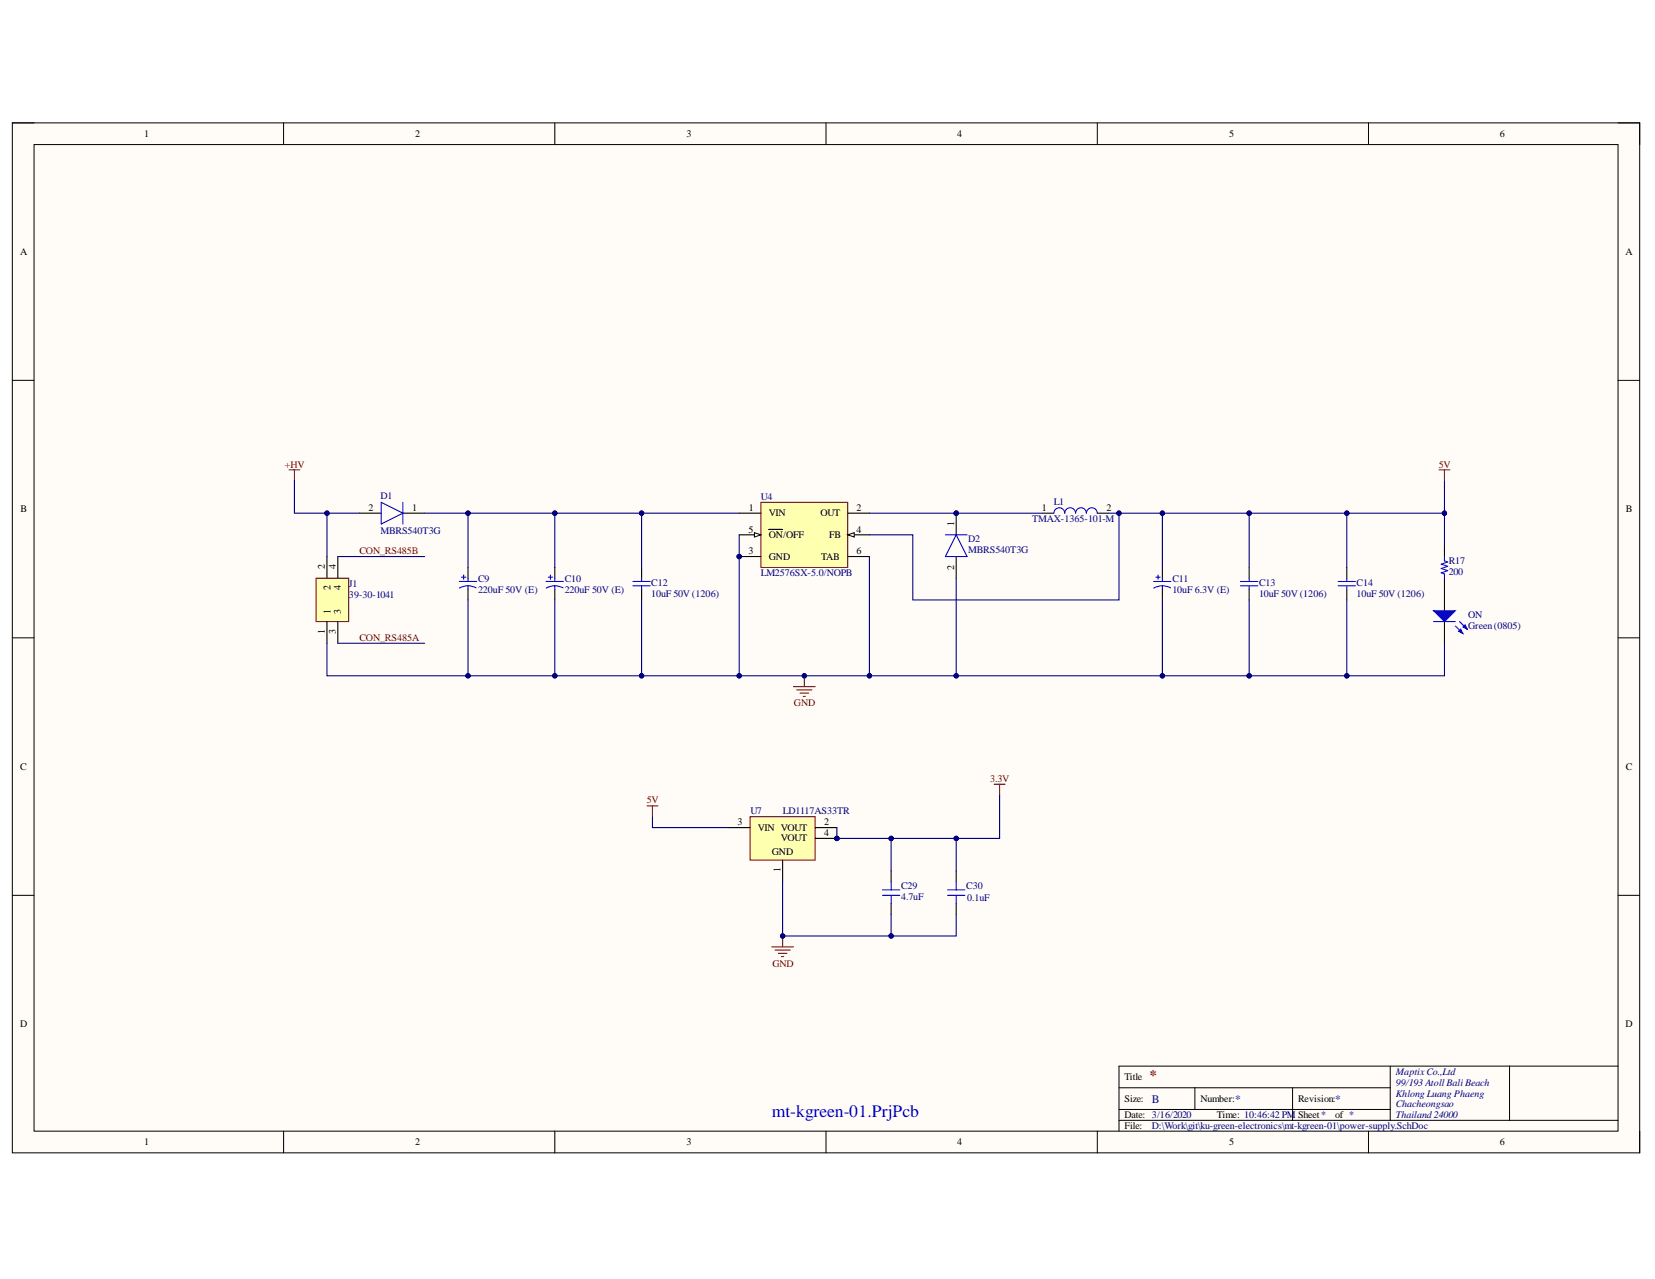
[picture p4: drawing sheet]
<svg xmlns="http://www.w3.org/2000/svg" width="279mm" height="216mm" viewBox="0 0 279 216" stroke-linecap="round" stroke-linejoin="round" font-family="sans-serif">
<defs><g id="words">
<text font-size="3" fill="#00f" x="130.3" y="188.5">mt-kgreen-01.PrjPcb</text>
<text font-size="2.4" fill="#800000" x="194" y="182.3">*</text>
<g font-size="1.9" fill="#000080">
<text x="194.5" y="186.1">B</text>
<text x="208.5" y="186.1">*</text>
<text x="225.4" y="186.1">*</text>
</g>
<g font-size="1.7">
<text x="24.3" y="23.1">1</text>
<text x="70.1" y="23.1">2</text>
<text x="115.9" y="23.1">3</text>
<text x="161.6" y="23.1">4</text>
<text x="207.5" y="23.1">5</text>
<text x="253.2" y="23.1">6</text>
<text x="3.4" y="43">A</text>
<text x="274.4" y="43">A</text>
<text x="3.5" y="86.5">B</text>
<text x="62.2" y="86.2">2</text>
<text x="69.6" y="86.2">1</text>
<text x="126.3" y="89.9">5</text>
<text x="126.4" y="86.2">1</text>
<text x="129.8" y="87.1">VIN</text>
<text x="138.5" y="87.1">OUT</text>
<text x="144.6" y="89.9">4</text>
<text x="144.6" y="86.2">2</text>
<text x="161.1" y="88.8" transform="rotate(-90 161.1 88.8)">1</text>
<text x="175.9" y="86.2">1</text>
<text x="186.8" y="86.2">2</text>
<text x="274.5" y="86.5">B</text>
<text x="126.3" y="93.6">3</text>
<text x="129.8" y="90.8">ON/OFF</text>
<text x="129.8" y="94.5">GND</text>
<text x="138.6" y="94.5">TAB</text>
<text x="140" y="90.8">FB</text>
<text x="144.6" y="93.6">6</text>
<text x="54.8" y="96.1" transform="rotate(-90 54.8 96.1)">2</text>
<text x="55.8" y="99.6" transform="rotate(-90 55.8 99.6)">2</text>
<text x="56.7" y="96.1" transform="rotate(-90 56.7 96.1)">4</text>
<text x="57.6" y="99.6" transform="rotate(-90 57.6 99.6)">4</text>
<text x="161.1" y="96.2" transform="rotate(-90 161.1 96.2)">2</text>
<text x="54.8" y="107" transform="rotate(-90 54.8 107)">1</text>
<text x="55.8" y="103.6" transform="rotate(-90 55.8 103.6)">1</text>
<text x="56.7" y="107.1" transform="rotate(-90 56.7 107.1)">3</text>
<text x="57.6" y="103.6" transform="rotate(-90 57.6 103.6)">3</text>
<text x="3.4" y="130">C</text>
<text x="274.5" y="130">C</text>
<text x="124.5" y="139.3">3</text>
<text x="128" y="140.3">VIN VOUT</text>
<text x="131.8" y="142">VOUT</text>
<text x="139.1" y="139.3">2</text>
<text x="139.1" y="141.1">4</text>
<text x="130.3" y="144.4">GND</text>
<text x="131.8" y="147.3" transform="rotate(-90 131.8 147.3)">1</text>
<text x="3.4" y="173.4">D</text>
<text x="274.4" y="173.4">D</text>
<text x="189.8" y="182.3">Title</text>
<text x="189.8" y="186">Size:</text>
<text x="202.7" y="186">Number:</text>
<text x="219.1" y="186">Revision:</text>
<text x="189.8" y="188.7">Date: 3/16/2020</text>
<text x="189.8" y="190.6">File:</text>
<text x="205.5" y="188.7">Time: 10:46:42 PM Sheet*</text>
<text x="225.4" y="188.7">of *</text>
<text x="24.3" y="193.3">1</text>
<text x="70.1" y="193.3">2</text>
<text x="115.9" y="193.3">3</text>
<text x="161.6" y="193.3">4</text>
<text x="207.5" y="193.3">5</text>
<text x="253.2" y="193.3">6</text>
</g>
<g font-size="1.7" fill="#800000">
<text x="48.1" y="79">+HV</text>
<text x="242.9" y="79">5V</text>
<text x="60.7" y="93.6">CON_RS485B</text>
<text x="60.7" y="108.2">CON_RS485A</text>
<text x="134" y="119.2">GND</text>
<text x="167.2" y="132">3.3V</text>
<text x="109.2" y="135.6">5V</text>
<text x="130.4" y="163.2">GND</text>
</g>
<g font-size="1.7" fill="#000080">
<text x="64.2" y="84.2">D1</text>
<text x="128.5" y="84.4">U4</text>
<text x="174.3" y="88.1">TMAX-1365-101-M</text>
<text x="177.9" y="85.3">L1</text>
<text x="64.2" y="90.1">MBRS540T3G</text>
<text x="163.5" y="91.5">D2</text>
<text x="163.5" y="93.4">MBRS540T3G</text>
<text x="244.6" y="95.2">R17</text>
<text x="58.9" y="99.1">J1</text>
<text x="58.9" y="100.9">39-30-1041</text>
<text x="80.7" y="98.3">C9</text>
<text x="80.7" y="100.2">220uF 50V (E)</text>
<text x="95.3" y="98.3">C10</text>
<text x="95.3" y="100.2">220uF 50V (E)</text>
<text x="110" y="98.9">C12</text>
<text x="110" y="100.7">10uF 50V (1206)</text>
<text x="128.5" y="97.2">LM2576SX-5.0/NOPB</text>
<text x="197.9" y="98.3">C11</text>
<text x="197.9" y="100.2">10uF 6.3V (E)</text>
<text x="212.6" y="98.9">C13</text>
<text x="212.6" y="100.7">10uF 50V (1206)</text>
<text x="229" y="98.9">C14</text>
<text x="229" y="100.7">10uF 50V (1206)</text>
<text x="244.6" y="97">200</text>
<text x="247.9" y="104.4">ON</text>
<text x="247.9" y="106.2">Green(0805)</text>
<text x="126.7" y="137.5">U7</text>
<text x="132.2" y="137.5">LD1117AS33TR</text>
<text x="152.1" y="151.9">4.7uF</text>
<text x="152.1" y="150.1">C29</text>
<text x="163.1" y="150.1">C30</text>
<text x="163.3" y="152.1">0.1uF</text>
<text x="235.6" y="181.4">MaptixCo.,Ltd</text>
<text x="235.6" y="183.2">99/193 Atoll Bali Beach</text>
<text x="235.6" y="185.1">Khlong Luang Phaeng</text>
<text x="194.5" y="190.6">D:\Work\git\ku-green-electronics\mt-kgreen-01\power-supply.SchDoc</text>
<text x="235.6" y="186.9">Chacheongsao</text>
<text x="235.6" y="188.7">Thailand 24000</text>
</g>
</g></defs>
<path d="M2.1 20.7h274.7v173.9h-274.7z" fill-rule="evenodd" fill="#fffcf8"/>
<path d="M2.1 20.7h274.7v173.9h-274.7z" fill="none" stroke="#000" stroke-width=".17"/>
<path d="M5.7 24.4h267.5v166.5h-267.5z" fill-rule="evenodd" fill="#fffcf8"/>
<g fill="none" stroke="#000" stroke-width=".17">
<path d="M2.1 20.7h3.6M5.7 24.4h267.5v166.5h-267.5zM47.9 20.7v3.7M93.7 20.7v3.7M139.4 20.7v3.7M185.2 20.7v3.7M231 20.7v3.7M273.2 20.7h3.6v3.7M2.1 64.2h3.6M273.2 64.2h3.6M2.1 107.7h3.6M273.2 107.7h3.6"/>
<path d="M2.1 151.1h3.6M273.2 151.1h3.6M234.7 180v9.1M254.8 180v9.1M273.2 180h-84.3v10.9M47.9 190.9v3.7M93.7 190.9v3.7M139.4 190.9v3.7M185.2 190.9v3.7M188.9 183.6h45.8M188.9 189.1h84.3M188.9 187.3h45.8"/>
<path d="M201.7 183.6v3.7M218.2 183.6v5.5M231 190.9v3.7M276.8 190.9v3.7"/>
</g>
<path d="M176.1 86.6h1.8M185.2 86.6h1.9" fill="none" stroke="#000" stroke-width=".18"/>
<path d="M177.9 86.6a.92 .92 0 0 1 .9-.9 .92 .92 0 0 1 1 .9 .91 .91 0 0 1 .9-.9 .91 .91 0 0 1 .9 .9 .91 .91 0 0 1 .9-.9 .91 .91 0 0 1 .9 .9 .92 .92 0 0 1 .9-.9 .92 .92 0 0 1 .9 .9" fill="none" stroke="#00f" stroke-width=".18"/>
<circle cx="161.4" cy="86.6" r=".37" fill="#000080"/>
<circle cx="161.4" cy="86.6" r=".37" fill="none" stroke="#000080" stroke-width=".17"/>
<path d="M161.4 86.6v3.7" fill="none" stroke="#000" stroke-width=".18"/>
<circle cx="161.4" cy="86.6" r=".37" fill="#000080"/>
<circle cx="161.4" cy="86.6" r=".37" fill="none" stroke="#000080" stroke-width=".17"/>
<path d="M161.4 93.9v3.7M196.2 95.8v1.8M196.2 99.4v1.9M210.9 95.8v1.8M210.9 99.4v1.9M227.4 95.8v1.8M227.4 99.4v1.9" fill="none" stroke="#000" stroke-width=".18"/>
<g fill="none" stroke="#00f" stroke-width=".18">
<path d="M159.6 90.3h3.7M161.4 90.3l1.9 3.6h-3.7zM194.8 98.2h2.9M195.1 97.4h.8M195.5 97.1v.7M196.2 98.9l.7 .1 .7 .2M196.2 98.9l-.7 .1-.7 .3M196.2 97.6v.6M196.2 98.9v.5M209.4 98.2h3M209.4 98.9h3M210.9 97.6v.6"/>
<path d="M210.9 98.9v.5M225.9 98.2h2.9M225.9 98.9h2.9M227.4 97.6v.6M227.4 98.9v.5"/>
</g>
<path d="M134 115.9h3.6M134.5 116.5h2.6M135.1 117h1.4M135.6 117.6h.4M135.8 114.1v1.8" fill="none" stroke="#800000" stroke-width=".18"/>
<circle cx="135.8" cy="114.1" r=".36" fill="#000080"/>
<circle cx="135.8" cy="114.1" r=".36" fill="none" stroke="#000080" stroke-width=".17"/>
<path d="M53.4 97.6h5.5v7.3h-5.5z" fill-rule="evenodd" fill="#ffffb0"/>
<path d="M48.8 79.3h1.8M49.7 79.3v1.8M53.4 97.6h5.5v7.3h-5.5z" fill="none" stroke="#800000" stroke-width=".18"/>
<g fill="none" stroke="#000" stroke-width=".18">
<path d="M55.2 93.9v3.7M57 93.9v3.7M60.7 86.6h3.7M68 86.6h3.7M79 95.8v1.8M79 99.4v1.9M93.7 95.8v1.8M93.7 99.4v1.9M108.3 95.8v1.8M108.3 99.4v1.9M243.9 92.1v1.8M243.9 97.6v5.5"/>
<path d="M55.2 104.9v3.7M57 104.9v3.7M243.9 104.9v3.7"/>
</g>
<g fill="none" stroke="#00f" stroke-width=".18">
<path d="M64.4 84.8l3.6 1.8-3.6 1.9zM68 84.8v3.7M77.5 98.2h3M77.9 97.4h.7M78.3 97.1v.7M79 98.9l.7 .1 .7 .2M79 98.9l-.7 .1-.7 .3M79 97.6v.6M79 98.9v.5M92.2 98.2h2.9M92.6 97.4h.7M92.9 97.1v.7"/>
<path d="M93.7 98.9l.7 .1 .6 .2M93.7 98.9l-.8 .1-.7 .3M93.7 97.6v.6M93.7 98.9v.5M106.8 98.2h3M106.8 98.9h3M108.3 97.6v.6M108.3 98.9v.5M243.9 93.9v.8l.5 .2-1.1 .3 1.1 .4-1.1 .4 1.1 .3-1.1 .4 .6 .2v.7"/>
</g>
<path d="M242 103.1h3.7l-1.8 1.8z" fill="#00f"/>
<path d="M242 103.1h3.7l-1.8 1.8zM245.7 105.7l1.3 1.2" fill="none" stroke="#00f" stroke-width=".18"/>
<path d="M246.2 106.6l.4-.4 .4 .7z" fill="#00f"/>
<path d="M242 104.9h3.7M246.2 106.6l.4-.4 .4 .7zM246.4 104.9l1.3 1.3" fill="none" stroke="#00f" stroke-width=".18"/>
<path d="M247 105.8l.3-.3 .4 .7z" fill="#00f"/>
<path d="M247 105.8l.3-.3 .4 .7z" fill="none" stroke="#00f" stroke-width=".18"/>
<path d="M210.9 86.6v9.2" fill="none" stroke="#000080" stroke-width=".18"/>
<circle cx="210.9" cy="86.6" r=".37" fill="#000080"/>
<circle cx="210.9" cy="86.6" r=".37" fill="none" stroke="#000080" stroke-width=".17"/>
<path d="M49.7 81.1v5.5h5.5v7.3" fill="none" stroke="#000080" stroke-width=".18"/>
<circle cx="55.2" cy="86.6" r=".36" fill="#000080"/>
<circle cx="55.2" cy="86.6" r=".36" fill="none" stroke="#000080" stroke-width=".17"/>
<path d="M227.4 101.3v12.8h-172.2v-5.5" fill="none" stroke="#000080" stroke-width=".18"/>
<circle cx="227.4" cy="114.1" r=".36" fill="#000080"/>
<circle cx="227.4" cy="114.1" r=".36" fill="none" stroke="#000080" stroke-width=".17"/>
<circle cx="210.9" cy="114.1" r=".37" fill="#000080"/>
<circle cx="210.9" cy="114.1" r=".37" fill="none" stroke="#000080" stroke-width=".17"/>
<circle cx="196.2" cy="114.1" r=".37" fill="#000080"/>
<circle cx="196.2" cy="114.1" r=".37" fill="none" stroke="#000080" stroke-width=".17"/>
<circle cx="161.4" cy="114.1" r=".37" fill="#000080"/>
<circle cx="161.4" cy="114.1" r=".37" fill="none" stroke="#000080" stroke-width=".17"/>
<circle cx="146.8" cy="114.1" r=".37" fill="#000080"/>
<circle cx="146.8" cy="114.1" r=".37" fill="none" stroke="#000080" stroke-width=".17"/>
<circle cx="135.8" cy="114.1" r=".36" fill="#000080"/>
<circle cx="135.8" cy="114.1" r=".36" fill="none" stroke="#000080" stroke-width=".17"/>
<circle cx="124.8" cy="114.1" r=".37" fill="#000080"/>
<circle cx="124.8" cy="114.1" r=".37" fill="none" stroke="#000080" stroke-width=".17"/>
<circle cx="108.3" cy="114.1" r=".37" fill="#000080"/>
<circle cx="108.3" cy="114.1" r=".37" fill="none" stroke="#000080" stroke-width=".17"/>
<circle cx="93.7" cy="114.1" r=".37" fill="#000080"/>
<circle cx="93.7" cy="114.1" r=".37" fill="none" stroke="#000080" stroke-width=".17"/>
<circle cx="79" cy="114.1" r=".37" fill="#000080"/>
<circle cx="79" cy="114.1" r=".37" fill="none" stroke="#000080" stroke-width=".17"/>
<path d="M55.2 86.6h5.5" fill="none" stroke="#000080" stroke-width=".18"/>
<circle cx="55.2" cy="86.6" r=".36" fill="#000080"/>
<circle cx="55.2" cy="86.6" r=".36" fill="none" stroke="#000080" stroke-width=".17"/>
<path d="M57 93.9h14.7M71.7 86.6h7.3M57 108.6h14.7" fill="none" stroke="#000080" stroke-width=".18"/>
<circle cx="79" cy="86.6" r=".37" fill="#000080"/>
<circle cx="79" cy="86.6" r=".37" fill="none" stroke="#000080" stroke-width=".17"/>
<path d="M124.8 86.6h-45.8v9.2" fill="none" stroke="#000080" stroke-width=".18"/>
<circle cx="108.3" cy="86.6" r=".37" fill="#000080"/>
<circle cx="108.3" cy="86.6" r=".37" fill="none" stroke="#000080" stroke-width=".17"/>
<circle cx="93.7" cy="86.6" r=".37" fill="#000080"/>
<circle cx="93.7" cy="86.6" r=".37" fill="none" stroke="#000080" stroke-width=".17"/>
<circle cx="79" cy="86.6" r=".37" fill="#000080"/>
<circle cx="79" cy="86.6" r=".37" fill="none" stroke="#000080" stroke-width=".17"/>
<path d="M187.1 86.6h1.8v14.7h-34.8v-11h-7.3" fill="none" stroke="#000080" stroke-width=".18"/>
<circle cx="188.9" cy="86.6" r=".37" fill="#000080"/>
<circle cx="188.9" cy="86.6" r=".37" fill="none" stroke="#000080" stroke-width=".17"/>
<path d="M146.8 86.6h29.3" fill="none" stroke="#000080" stroke-width=".18"/>
<circle cx="161.4" cy="86.6" r=".37" fill="#000080"/>
<circle cx="161.4" cy="86.6" r=".37" fill="none" stroke="#000080" stroke-width=".17"/>
<path d="M243.9 81.1v5.5h-55" fill="none" stroke="#000080" stroke-width=".18"/>
<circle cx="188.9" cy="86.6" r=".37" fill="#000080"/>
<circle cx="188.9" cy="86.6" r=".37" fill="none" stroke="#000080" stroke-width=".17"/>
<circle cx="196.2" cy="86.6" r=".37" fill="#000080"/>
<circle cx="196.2" cy="86.6" r=".37" fill="none" stroke="#000080" stroke-width=".17"/>
<circle cx="210.9" cy="86.6" r=".37" fill="#000080"/>
<circle cx="210.9" cy="86.6" r=".37" fill="none" stroke="#000080" stroke-width=".17"/>
<circle cx="227.4" cy="86.6" r=".36" fill="#000080"/>
<circle cx="227.4" cy="86.6" r=".36" fill="none" stroke="#000080" stroke-width=".17"/>
<circle cx="243.9" cy="86.6" r=".37" fill="#000080"/>
<circle cx="243.9" cy="86.6" r=".37" fill="none" stroke="#000080" stroke-width=".17"/>
<path d="M79 101.3v12.8" fill="none" stroke="#000080" stroke-width=".18"/>
<circle cx="79" cy="114.1" r=".37" fill="#000080"/>
<circle cx="79" cy="114.1" r=".37" fill="none" stroke="#000080" stroke-width=".17"/>
<path d="M93.7 101.3v12.8" fill="none" stroke="#000080" stroke-width=".18"/>
<circle cx="93.7" cy="114.1" r=".37" fill="#000080"/>
<circle cx="93.7" cy="114.1" r=".37" fill="none" stroke="#000080" stroke-width=".17"/>
<path d="M93.7 86.6v9.2" fill="none" stroke="#000080" stroke-width=".18"/>
<circle cx="93.7" cy="86.6" r=".37" fill="#000080"/>
<circle cx="93.7" cy="86.6" r=".37" fill="none" stroke="#000080" stroke-width=".17"/>
<path d="M108.3 101.3v12.8" fill="none" stroke="#000080" stroke-width=".18"/>
<circle cx="108.3" cy="114.1" r=".37" fill="#000080"/>
<circle cx="108.3" cy="114.1" r=".37" fill="none" stroke="#000080" stroke-width=".17"/>
<path d="M108.3 86.6v9.2" fill="none" stroke="#000080" stroke-width=".18"/>
<circle cx="108.3" cy="86.6" r=".37" fill="#000080"/>
<circle cx="108.3" cy="86.6" r=".37" fill="none" stroke="#000080" stroke-width=".17"/>
<path d="M124.8 90.3v23.8" fill="none" stroke="#000080" stroke-width=".18"/>
<circle cx="124.8" cy="93.9" r=".37" fill="#000080"/>
<circle cx="124.8" cy="93.9" r=".37" fill="none" stroke="#000080" stroke-width=".17"/>
<circle cx="124.8" cy="114.1" r=".37" fill="#000080"/>
<circle cx="124.8" cy="114.1" r=".37" fill="none" stroke="#000080" stroke-width=".17"/>
<path d="M146.8 93.9v20.2" fill="none" stroke="#000080" stroke-width=".18"/>
<circle cx="146.8" cy="114.1" r=".37" fill="#000080"/>
<circle cx="146.8" cy="114.1" r=".37" fill="none" stroke="#000080" stroke-width=".17"/>
<path d="M161.4 97.6v16.5" fill="none" stroke="#000080" stroke-width=".18"/>
<circle cx="161.4" cy="114.1" r=".37" fill="#000080"/>
<circle cx="161.4" cy="114.1" r=".37" fill="none" stroke="#000080" stroke-width=".17"/>
<path d="M196.2 101.3v12.8" fill="none" stroke="#000080" stroke-width=".18"/>
<circle cx="196.2" cy="114.1" r=".37" fill="#000080"/>
<circle cx="196.2" cy="114.1" r=".37" fill="none" stroke="#000080" stroke-width=".17"/>
<path d="M196.2 86.6v9.2" fill="none" stroke="#000080" stroke-width=".18"/>
<circle cx="196.2" cy="86.6" r=".37" fill="#000080"/>
<circle cx="196.2" cy="86.6" r=".37" fill="none" stroke="#000080" stroke-width=".17"/>
<path d="M210.9 101.3v12.8" fill="none" stroke="#000080" stroke-width=".18"/>
<circle cx="210.9" cy="114.1" r=".37" fill="#000080"/>
<circle cx="210.9" cy="114.1" r=".37" fill="none" stroke="#000080" stroke-width=".17"/>
<path d="M227.4 86.6v9.2" fill="none" stroke="#000080" stroke-width=".18"/>
<circle cx="227.4" cy="86.6" r=".36" fill="#000080"/>
<circle cx="227.4" cy="86.6" r=".36" fill="none" stroke="#000080" stroke-width=".17"/>
<path d="M243.9 86.6v5.5" fill="none" stroke="#000080" stroke-width=".18"/>
<circle cx="243.9" cy="86.6" r=".37" fill="#000080"/>
<circle cx="243.9" cy="86.6" r=".37" fill="none" stroke="#000080" stroke-width=".17"/>
<path d="M243.9 108.6v5.5h-16.5" fill="none" stroke="#000080" stroke-width=".18"/>
<circle cx="227.4" cy="114.1" r=".36" fill="#000080"/>
<circle cx="227.4" cy="114.1" r=".36" fill="none" stroke="#000080" stroke-width=".17"/>
<path d="M150.4 147v1.8M150.4 152.5v1.8M161.4 147v1.8M161.4 152.5v1.8" fill="none" stroke="#000" stroke-width=".18"/>
<path d="M149 150.2h2.9M149 151.1h2.9M150.4 148.8v1.4M150.4 151.1v1.4M160 150.2h2.9M160 151.1h2.9M161.4 148.8v1.4M161.4 151.1v1.4" fill="none" stroke="#00f" stroke-width=".18"/>
<path d="M109.2 136h1.9M110.1 136v1.9M167.8 132.4h1.9M168.8 132.4v1.8" fill="none" stroke="#800000" stroke-width=".18"/>
<path d="M161.4 154.3v3.7h-11" fill="none" stroke="#000080" stroke-width=".18"/>
<circle cx="150.4" cy="158" r=".36" fill="#000080"/>
<circle cx="150.4" cy="158" r=".36" fill="none" stroke="#000080" stroke-width=".17"/>
<path d="M150.4 141.5v5.5" fill="none" stroke="#000080" stroke-width=".18"/>
<circle cx="150.4" cy="141.5" r=".37" fill="#000080"/>
<circle cx="150.4" cy="141.5" r=".37" fill="none" stroke="#000080" stroke-width=".17"/>
<path d="M161.4 141.5v5.5" fill="none" stroke="#000080" stroke-width=".18"/>
<circle cx="161.4" cy="141.5" r=".37" fill="#000080"/>
<circle cx="161.4" cy="141.5" r=".37" fill="none" stroke="#000080" stroke-width=".17"/>
<circle cx="124.8" cy="93.9" r=".37" fill="#000080"/>
<circle cx="124.8" cy="93.9" r=".37" fill="none" stroke="#000080" stroke-width=".17"/>
<path d="M128.5 84.8h14.6v11h-14.6z" fill-rule="evenodd" fill="#ffffb0"/>
<path d="M128.5 84.8h14.6v11h-14.6z" fill="none" stroke="#800000" stroke-width=".17"/>
<path d="M143.1 90.3h3.7" fill="none" stroke="#000" stroke-width=".18"/>
<path d="M143.1 90.3l1.1-.4v.8z" fill="#f8fcff"/>
<path d="M143.1 90.3l1.1-.4v.8z" fill="none" stroke="#000" stroke-width=".17"/>
<path d="M124.8 86.6h3.7M124.8 90.3h3.7" fill="none" stroke="#000" stroke-width=".18"/>
<path d="M127.4 89.9l1.1 .4-1.1 .4z" fill="#f8fcff"/>
<path d="M127.4 89.9l1.1 .4-1.1 .4z" fill="none" stroke="#000" stroke-width=".17"/>
<path d="M124.8 93.9h3.7M129.7 89.4h2.4" fill="none" stroke="#000" stroke-width=".18"/>
<circle cx="124.8" cy="93.9" r=".37" fill="#000080"/>
<circle cx="124.8" cy="93.9" r=".37" fill="none" stroke="#000080" stroke-width=".17"/>
<path d="M143.1 93.9h3.7M143.1 86.6h3.7" fill="none" stroke="#000" stroke-width=".18"/>
<path d="M242.9 79.3h1.9M243.9 79.3v1.8" fill="none" stroke="#800000" stroke-width=".18"/>
<circle cx="141.3" cy="141.5" r=".37" fill="#000080"/>
<circle cx="141.3" cy="141.5" r=".37" fill="none" stroke="#000080" stroke-width=".17"/>
<path d="M126.6 137.9h11v7.3h-11z" fill-rule="evenodd" fill="#ffffb0"/>
<path d="M126.6 137.9h11v7.3h-11z" fill="none" stroke="#800000" stroke-width=".17"/>
<path d="M123 139.7h3.6M137.6 139.7h3.7M132.1 145.2v3.6M137.6 141.5h3.7" fill="none" stroke="#000" stroke-width=".18"/>
<circle cx="141.3" cy="141.5" r=".37" fill="#000080"/>
<circle cx="141.3" cy="141.5" r=".37" fill="none" stroke="#000080" stroke-width=".17"/>
<path d="M168.8 134.2v7.3h-27.5v-1.8" fill="none" stroke="#000080" stroke-width=".18"/>
<circle cx="141.3" cy="141.5" r=".37" fill="#000080"/>
<circle cx="141.3" cy="141.5" r=".37" fill="none" stroke="#000080" stroke-width=".17"/>
<circle cx="150.4" cy="141.5" r=".37" fill="#000080"/>
<circle cx="150.4" cy="141.5" r=".37" fill="none" stroke="#000080" stroke-width=".17"/>
<circle cx="161.4" cy="141.5" r=".37" fill="#000080"/>
<circle cx="161.4" cy="141.5" r=".37" fill="none" stroke="#000080" stroke-width=".17"/>
<path d="M132.1 148.8v9.2h18.3v-3.7" fill="none" stroke="#000080" stroke-width=".18"/>
<circle cx="132.1" cy="158" r=".37" fill="#000080"/>
<circle cx="132.1" cy="158" r=".37" fill="none" stroke="#000080" stroke-width=".17"/>
<circle cx="150.4" cy="158" r=".36" fill="#000080"/>
<circle cx="150.4" cy="158" r=".36" fill="none" stroke="#000080" stroke-width=".17"/>
<path d="M110.1 137.9v1.8h12.9" fill="none" stroke="#000080" stroke-width=".18"/>
<path d="M130.3 159.8h3.7M132.1 158v1.8M130.8 160.4h2.6M131.4 160.9h1.5M131.9 161.5h.4" fill="none" stroke="#800000" stroke-width=".18"/>
<circle cx="132.1" cy="158" r=".37" fill="#000080"/>
<circle cx="132.1" cy="158" r=".37" fill="none" stroke="#000080" stroke-width=".17"/>
<use href="#words"/>
</svg>
